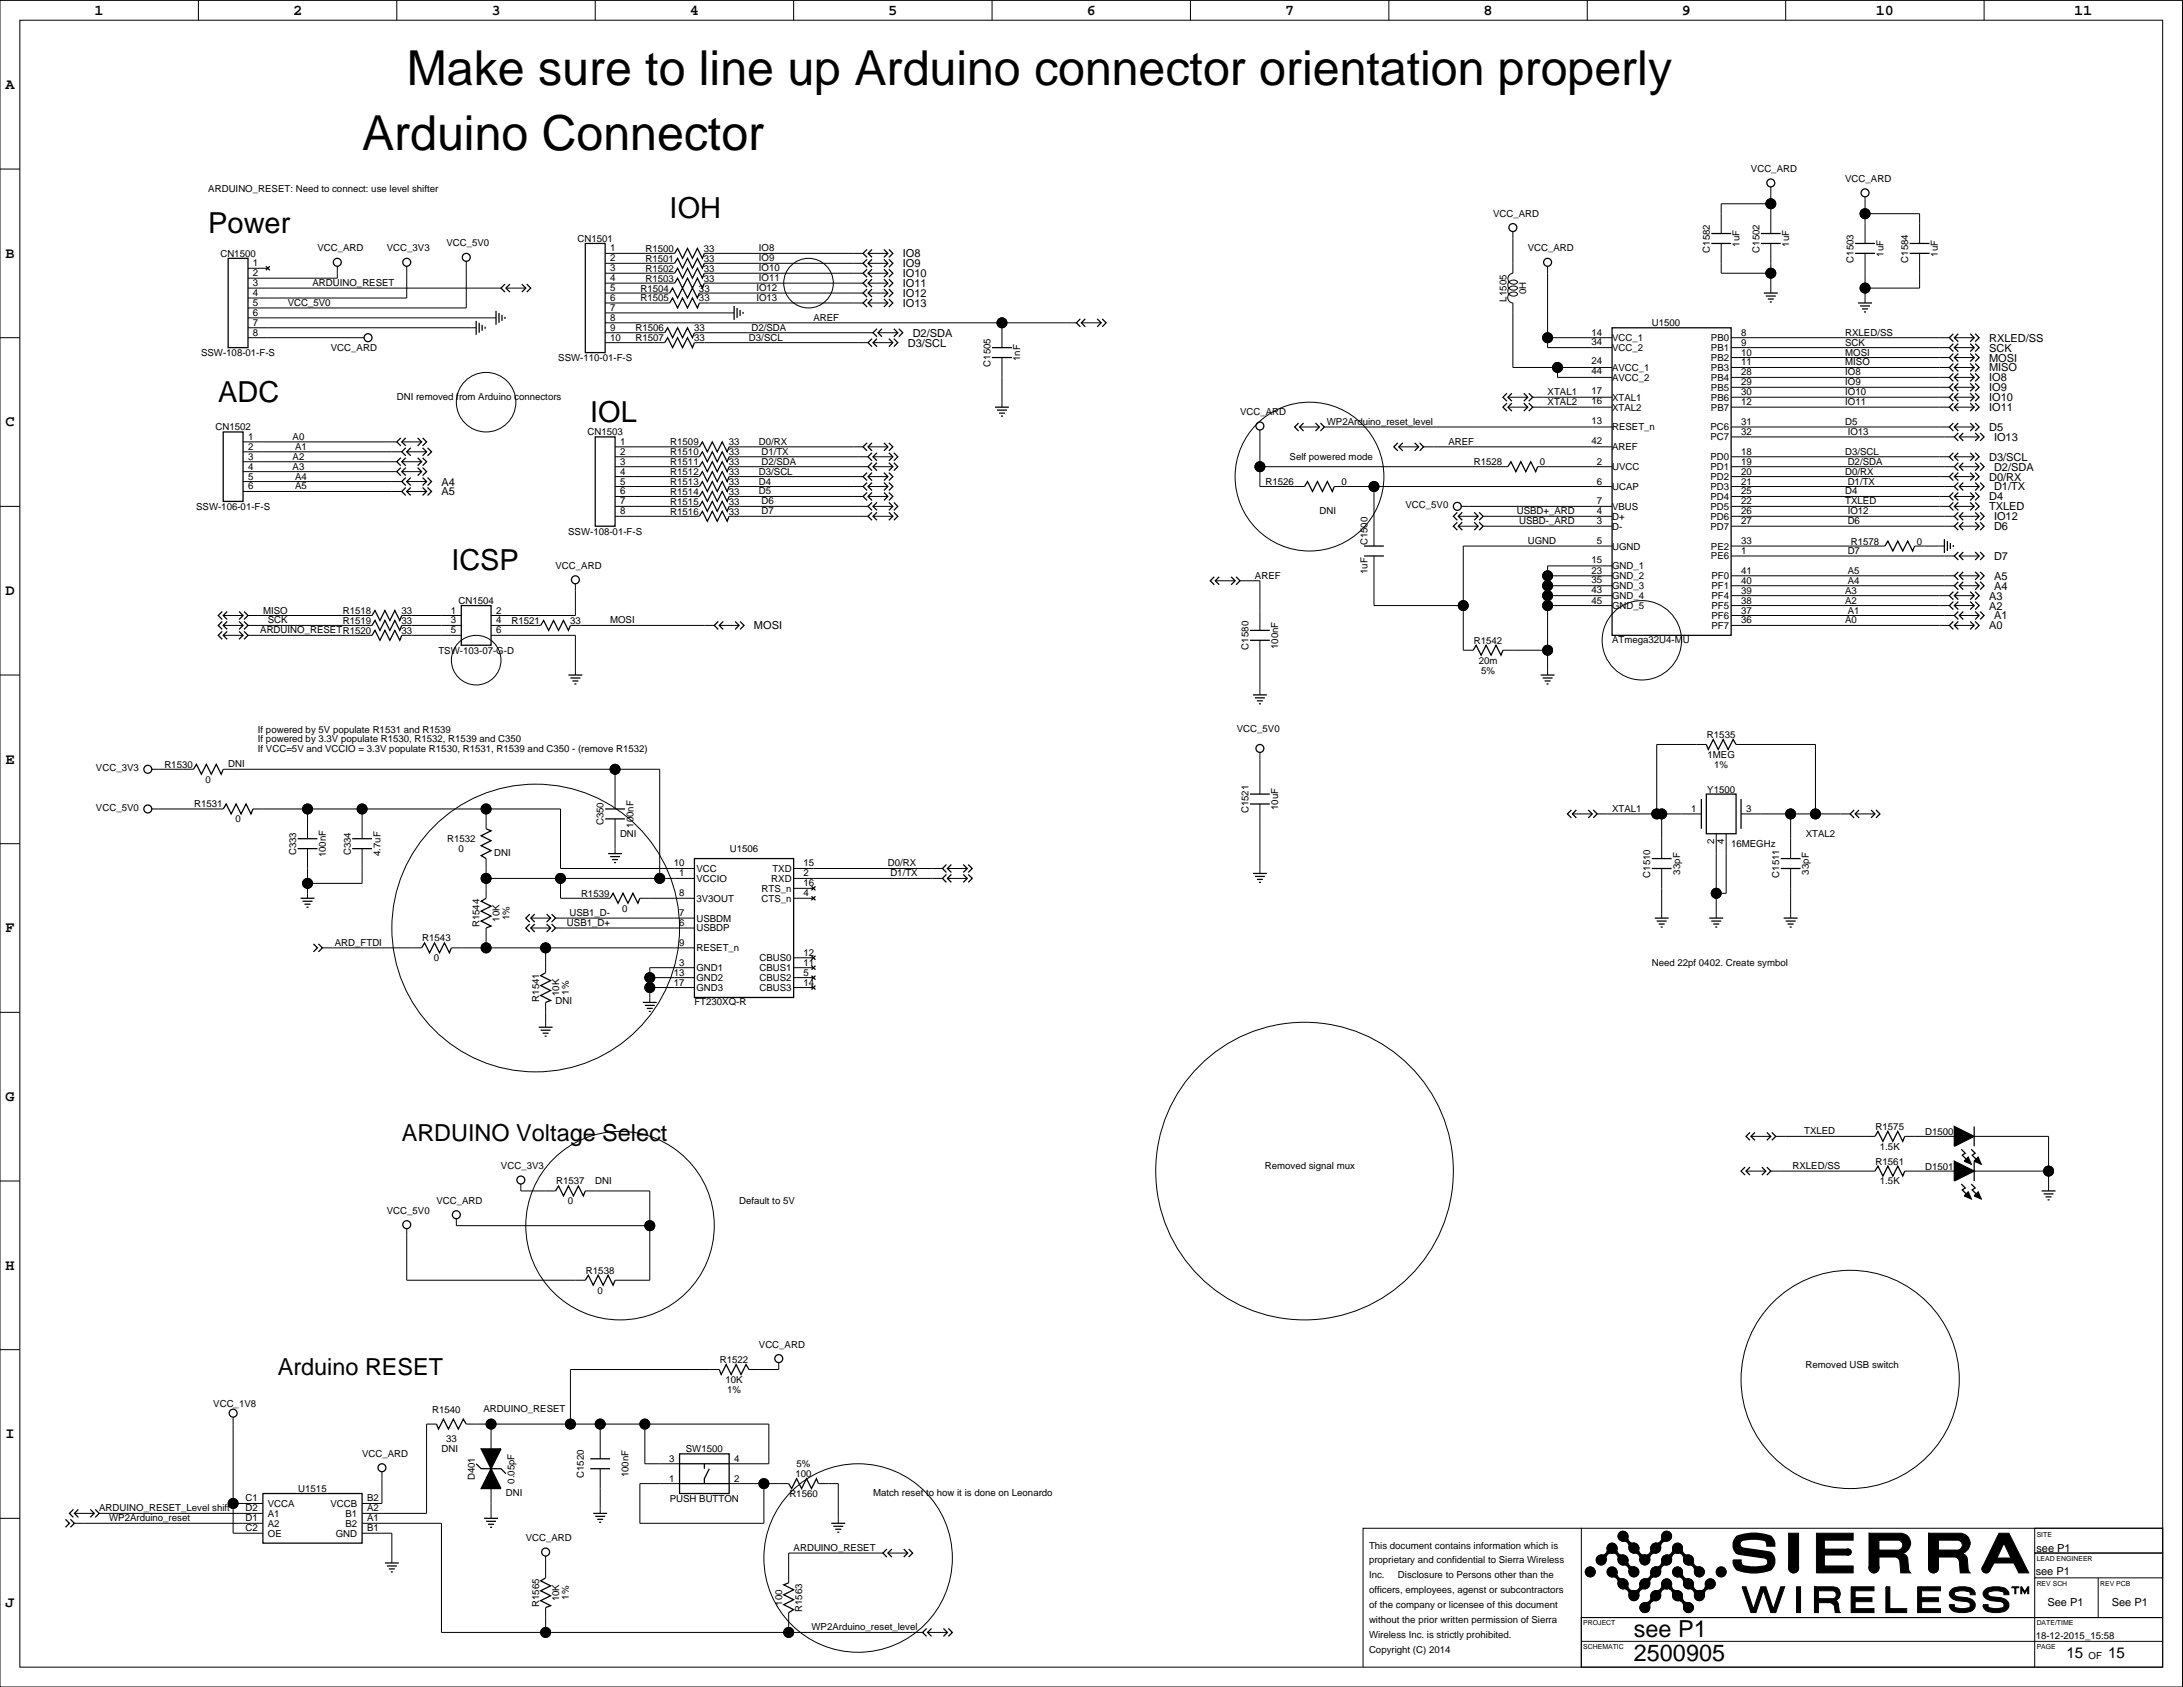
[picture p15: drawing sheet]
<svg xmlns="http://www.w3.org/2000/svg" width="559mm" height="432mm" viewBox="0 0 559 432" stroke-linecap="round" stroke-linejoin="round" font-family="sans-serif">
<defs><g id="words">
<g font-size="12.3">
<text x="104.1" y="21.7">Make sure to line up Arduino connector orientation properly</text>
<text x="92.7" y="38.3">Arduino Connector</text>
</g>
<g font-size="7.4">
<text x="53.3" y="59.6">Power</text>
<text x="171.4" y="55.8">IOH</text>
<text x="55.9" y="102.8">ADC</text>
<text x="151.1" y="107.9">IOL</text>
<text x="115.5" y="146">ICSP</text>
</g>
<g font-size="6">
<text x="102.8" y="292.2">ARDUINO Voltage Select</text>
<text x="71.1" y="351.8">Arduino RESET</text>
<text x="418.2" y="418.9">see P1</text>
<text x="418.2" y="425.2">2500905</text>
</g>
<g font-size="3.9">
<text x="24.2" y="3.7">1</text>
<text x="75" y="3.7">2</text>
<text x="125.8" y="3.7">3</text>
<text x="176.6" y="3.7">4</text>
<text x="227.4" y="3.7">5</text>
<text x="278.2" y="3.7">6</text>
<text x="329" y="3.7">7</text>
<text x="379.7" y="3.7">8</text>
<text x="430.5" y="3.7">9</text>
<text x="480.2" y="3.7">10</text>
<text x="531" y="3.7">11</text>
<text x="1.4" y="22.8">A</text>
<text x="1.4" y="65.9">B</text>
<text x="1.4" y="109.1">C</text>
<text x="1.4" y="152.3">D</text>
<text x="1.4" y="195.5">E</text>
<text x="1.4" y="238.6">F</text>
<text x="1.4" y="281.8">G</text>
<text x="1.4" y="325">H</text>
<text x="1.4" y="368.1">I</text>
<text x="1.4" y="411.3">J</text>
<text x="529" y="424.3">15</text>
<text x="539.6" y="424.3">15</text>
</g>
<g font-size="2.8">
<text x="231.1" y="65.9">IO8</text>
<text x="231.1" y="70.9">IO10</text>
<text x="231.1" y="68.4">IO9</text>
<text x="231.1" y="76">IO12</text>
<text x="231.1" y="73.5">IO11</text>
<text x="231.1" y="78.6">IO13</text>
<text x="232.4" y="88.7">D3/SCL</text>
<text x="233.6" y="86.2">D2/SDA</text>
<text x="509.2" y="90">SCK</text>
<text x="509.2" y="87.5">RXLED/SS</text>
<text x="509.2" y="95.1">MISO</text>
<text x="509.2" y="92.5">MOSI</text>
<text x="509.2" y="97.6">IO8</text>
<text x="509.2" y="100.1">IO9</text>
<text x="509.2" y="105.2">IO11</text>
<text x="509.2" y="102.7">IO10</text>
<text x="509.2" y="110.3">D5</text>
<text x="510.4" y="112.8">IO13</text>
<text x="509.2" y="117.9">D3/SCL</text>
<text x="113" y="124.3">A4</text>
<text x="509.2" y="123">D0/RX</text>
<text x="510.4" y="125.5">D1/TX</text>
<text x="510.4" y="120.5">D2/SDA</text>
<text x="113" y="126.8">A5</text>
<text x="509.2" y="128.1">D4</text>
<text x="509.2" y="130.6">TXLED</text>
<text x="510.4" y="135.7">D6</text>
<text x="510.4" y="133.2">IO12</text>
<text x="510.4" y="143.3">D7</text>
<text x="510.4" y="148.4">A5</text>
<text x="509.2" y="153.5">A3</text>
<text x="510.4" y="150.9">A4</text>
<text x="193" y="161.1">MOSI</text>
<text x="509.2" y="161.1">A0</text>
<text x="509.2" y="156">A2</text>
<text x="510.4" y="158.6">A1</text>
<text x="521.3" y="397.3">see P1</text>
<text x="521.1" y="403.1">see P1</text>
<text x="524.1" y="411">See P1</text>
<text x="540.6" y="411">See P1</text>
</g>
<g font-size="2.5">
<text x="448.2" y="44">VCC_ARD</text>
<text x="472.3" y="46.6">VCC_ARD</text>
<text x="53.3" y="49.2">ARDUINO_RESET: Need to connect: use level shifter</text>
<text x="382.2" y="55.5">VCC_ARD</text>
<text x="56.4" y="65.7">CN1500</text>
<text x="81.3" y="64.3">VCC_ARD</text>
<text x="99" y="64.3">VCC_3V3</text>
<text x="114.3" y="63.1">VCC_5V0</text>
<text x="147.8" y="61.9">CN1501</text>
<text x="156.2" y="64.3">1</text>
<text x="165.2" y="64.5">R1500</text>
<text x="180.2" y="64.5">33</text>
<text x="194.3" y="64.3">IO8</text>
<text x="391.1" y="64.3">VCC_ARD</text>
<text x="437.7" y="64.7" transform="rotate(-90 437.7 64.7)">C1582</text>
<text x="445.3" y="63.2" transform="rotate(-90 445.3 63.2)">1uF</text>
<text x="450.4" y="64.7" transform="rotate(-90 450.4 64.7)">C1502</text>
<text x="458" y="63.2" transform="rotate(-90 458 63.2)">1uF</text>
<text x="482.1" y="65.7" transform="rotate(-90 482.1 65.7)">1uF</text>
<text x="496.1" y="65.7" transform="rotate(-90 496.1 65.7)">1uF</text>
<text x="64.8" y="70.7">2</text>
<text x="64.8" y="68.2">1</text>
<text x="156.2" y="72">4</text>
<text x="156.2" y="69.4">3</text>
<text x="156.2" y="66.9">2</text>
<text x="165.2" y="67">R1501</text>
<text x="165.2" y="69.5">R1502</text>
<text x="180.2" y="67">33</text>
<text x="180.2" y="69.5">33</text>
<text x="194.3" y="66.9">IO9</text>
<text x="194.3" y="72">IO11</text>
<text x="194.3" y="69.4">IO10</text>
<text x="474.5" y="67.2" transform="rotate(-90 474.5 67.2)">C1503</text>
<text x="488.5" y="67.2" transform="rotate(-90 488.5 67.2)">C1584</text>
<text x="64.8" y="75.8">4</text>
<text x="64.8" y="73.2">3</text>
<text x="80" y="73.2">ARDUINO_RESET</text>
<text x="156.2" y="74.5">5</text>
<text x="156.2" y="77">6</text>
<text x="164" y="77.2">R1505</text>
<text x="164" y="74.6">R1504</text>
<text x="165.2" y="72.1">R1503</text>
<text x="178.9" y="77.2">33</text>
<text x="178.9" y="74.6">33</text>
<text x="180.2" y="72.1">33</text>
<text x="193.6" y="77">IO13</text>
<text x="193.6" y="74.5">IO12</text>
<text x="385.6" y="77.2" transform="rotate(-90 385.6 77.2)">L1505</text>
<text x="390.7" y="75.3" transform="rotate(-90 390.7 75.3)">0H</text>
<text x="64.8" y="78.3">5</text>
<text x="64.8" y="83.4">7</text>
<text x="64.8" y="80.8">6</text>
<text x="73.6" y="78.3">VCC_5V0</text>
<text x="156.2" y="82.1">8</text>
<text x="156.2" y="79.6">7</text>
<text x="208.2" y="82.1">AREF</text>
<text x="422.8" y="83.4">U1500</text>
<text x="64.8" y="85.9">8</text>
<text x="84.7" y="89.7">VCC_ARD</text>
<text x="156.2" y="87.2">10</text>
<text x="156.2" y="84.7">9</text>
<text x="162.7" y="84.8">R1506</text>
<text x="162.7" y="87.3">R1507</text>
<text x="177.7" y="84.8">33</text>
<text x="177.7" y="87.3">33</text>
<text x="191.7" y="87.2">D3/SCL</text>
<text x="192.4" y="84.7">D2/SDA</text>
<text x="407.4" y="88.2">34</text>
<text x="407.4" y="85.9">14</text>
<text x="412.7" y="87.3">VCC_1</text>
<text x="412.7" y="89.9">VCC_2</text>
<text x="438" y="87.3">PB0</text>
<text x="438" y="89.9">PB1</text>
<text x="445.7" y="88.5">9</text>
<text x="445.7" y="85.9">8</text>
<text x="472.3" y="85.9">RXLED/SS</text>
<text x="472.3" y="88.5">SCK</text>
<text x="51.5" y="91.1">SSW-108-01-F-S</text>
<text x="142.9" y="92.4">SSW-110-01-F-S</text>
<text x="253.6" y="93.9" transform="rotate(-90 253.6 93.9)">C1505</text>
<text x="261.2" y="92.4" transform="rotate(-90 261.2 92.4)">1nF</text>
<text x="407.4" y="95.8">44</text>
<text x="407.4" y="93.3">24</text>
<text x="412.7" y="94.9">AVCC_1</text>
<text x="438" y="92.4">PB2</text>
<text x="438" y="94.9">PB3</text>
<text x="445.7" y="93.5">11</text>
<text x="445.7" y="91">10</text>
<text x="472.3" y="93.5">MISO</text>
<text x="472.3" y="91">MOSI</text>
<text x="396.1" y="101.2">XTAL1</text>
<text x="407.4" y="100.9">17</text>
<text x="412.7" y="97.5">AVCC_2</text>
<text x="438" y="97.5">PB4</text>
<text x="438" y="100">PB5</text>
<text x="445.7" y="101.2">30</text>
<text x="445.7" y="98.6">29</text>
<text x="445.7" y="96.1">28</text>
<text x="472.3" y="98.6">IO9</text>
<text x="472.3" y="96.1">IO8</text>
<text x="472.3" y="101.2">IO10</text>
<text x="101.6" y="102.4">DNI removed from Arduino connectors</text>
<text x="317.4" y="106.2">VCC_ARD</text>
<text x="396.1" y="103.7">XTAL2</text>
<text x="407.4" y="103.4">16</text>
<text x="412.7" y="102.6">XTAL1</text>
<text x="412.7" y="105.1">XTAL2</text>
<text x="438" y="102.6">PB6</text>
<text x="438" y="105.1">PB7</text>
<text x="445.7" y="103.7">12</text>
<text x="472.3" y="103.7">IO11</text>
<text x="55.1" y="110.2">CN1502</text>
<text x="63.5" y="112.6">1</text>
<text x="74.9" y="112.6">A0</text>
<text x="150.4" y="111.4">CN1503</text>
<text x="158.7" y="113.9">1</text>
<text x="171.6" y="114">R1509</text>
<text x="186.5" y="114">33</text>
<text x="194.3" y="113.9">D0/RX</text>
<text x="339.6" y="108.8">WP2Arduino_reset_level</text>
<text x="370.8" y="113.9">AREF</text>
<text x="407.4" y="113.6">42</text>
<text x="407.4" y="108.5">13</text>
<text x="412.7" y="110.2">RESET_n</text>
<text x="437.8" y="110.2">PC6</text>
<text x="437.8" y="112.7">PC7</text>
<text x="445.7" y="111.3">32</text>
<text x="445.7" y="108.8">31</text>
<text x="472.3" y="108.8">D5</text>
<text x="473" y="111.3">IO13</text>
<text x="63.5" y="117.7">3</text>
<text x="63.5" y="115.1">2</text>
<text x="74.9" y="117.7">A2</text>
<text x="75.5" y="115.1">A1</text>
<text x="158.7" y="118.9">3</text>
<text x="158.7" y="116.4">2</text>
<text x="171.6" y="119.1">R1511</text>
<text x="171.6" y="116.5">R1510</text>
<text x="186.5" y="119.1">33</text>
<text x="186.5" y="116.5">33</text>
<text x="194.9" y="116.4">D1/TX</text>
<text x="194.9" y="118.9">D2/SDA</text>
<text x="330.1" y="117.7">Self powered mode</text>
<text x="377.3" y="119.1">R1528</text>
<text x="394.2" y="119.1">0</text>
<text x="408.7" y="118.9">2</text>
<text x="412.7" y="115.3">AREF</text>
<text x="437.8" y="117.8">PD0</text>
<text x="445.7" y="118.9">19</text>
<text x="445.7" y="116.4">18</text>
<text x="472.3" y="116.4">D3/SCL</text>
<text x="473" y="118.9">D2/SDA</text>
<text x="63.5" y="122.7">5</text>
<text x="63.5" y="120.2">4</text>
<text x="63.5" y="125.3">6</text>
<text x="74.9" y="120.2">A3</text>
<text x="75.5" y="122.7">A4</text>
<text x="75.5" y="125.3">A5</text>
<text x="158.7" y="124">5</text>
<text x="158.7" y="121.5">4</text>
<text x="171.6" y="121.6">R1512</text>
<text x="171.6" y="124.1">R1513</text>
<text x="186.5" y="121.6">33</text>
<text x="186.5" y="124.1">33</text>
<text x="194.3" y="124">D4</text>
<text x="194.3" y="121.5">D3/SCL</text>
<text x="323.9" y="124.1">R1526</text>
<text x="343.4" y="124.1">0</text>
<text x="408.7" y="124">6</text>
<text x="412.7" y="120.3">UVCC</text>
<text x="412.7" y="125.4">UCAP</text>
<text x="437.8" y="120.3">PD1</text>
<text x="437.8" y="122.9">PD2</text>
<text x="437.8" y="125.4">PD3</text>
<text x="445.7" y="124">21</text>
<text x="445.7" y="121.5">20</text>
<text x="472.3" y="121.5">D0/RX</text>
<text x="473" y="124">D1/TX</text>
<text x="50.2" y="130.5">SSW-106-01-F-S</text>
<text x="158.7" y="131.6">8</text>
<text x="158.7" y="129.1">7</text>
<text x="158.7" y="126.6">6</text>
<text x="171.6" y="129.2">R1515</text>
<text x="171.6" y="126.7">R1514</text>
<text x="171.6" y="131.8">R1516</text>
<text x="186.5" y="129.2">33</text>
<text x="186.5" y="126.7">33</text>
<text x="186.5" y="131.8">33</text>
<text x="194.3" y="126.6">D5</text>
<text x="194.9" y="131.6">D7</text>
<text x="194.9" y="129.1">D6</text>
<text x="337.7" y="131.6">DNI</text>
<text x="359.8" y="130.1">VCC_5V0</text>
<text x="388.2" y="131.6">USBD+_ARD</text>
<text x="408.7" y="131.6">4</text>
<text x="408.7" y="129.1">7</text>
<text x="412.7" y="130.5">VBUS</text>
<text x="437.8" y="128">PD4</text>
<text x="437.8" y="130.5">PD5</text>
<text x="445.7" y="131.6">26</text>
<text x="445.7" y="129.1">22</text>
<text x="445.7" y="126.6">25</text>
<text x="472.3" y="129.1">TXLED</text>
<text x="472.3" y="126.6">D4</text>
<text x="473" y="131.6">IO12</text>
<text x="145.4" y="136.8">SSW-108-01-F-S</text>
<text x="388.9" y="134.2">USBD-_ARD</text>
<text x="408.7" y="134.2">3</text>
<text x="412.7" y="133">D+</text>
<text x="412.7" y="135.6">D-</text>
<text x="437.8" y="133">PD6</text>
<text x="437.8" y="135.6">PD7</text>
<text x="445.7" y="134.2">27</text>
<text x="473" y="134.2">D6</text>
<text x="350.1" y="139.6" transform="rotate(-90 350.1 139.6)">C1500</text>
<text x="391.1" y="139.3">UGND</text>
<text x="408.7" y="139.3">5</text>
<text x="412.7" y="140.7">UGND</text>
<text x="438" y="140.7">PE2</text>
<text x="438" y="143.2">PE6</text>
<text x="445.7" y="141.8">1</text>
<text x="445.7" y="139.3">33</text>
<text x="473" y="141.8">D7</text>
<text x="473.8" y="139.4">R1578</text>
<text x="490.7" y="139.4">0</text>
<text x="142.2" y="145.6">VCC_ARD</text>
<text x="321.2" y="148.1">AREF</text>
<text x="350.1" y="147" transform="rotate(-90 350.1 147)">1uF</text>
<text x="407.4" y="149.2">35</text>
<text x="407.4" y="146.9">23</text>
<text x="407.4" y="144.1">15</text>
<text x="412.7" y="145.7">GND_1</text>
<text x="412.7" y="148.3">GND_2</text>
<text x="438.1" y="148.3">PF0</text>
<text x="445.7" y="149.4">40</text>
<text x="445.7" y="146.9">41</text>
<text x="473" y="149.4">A4</text>
<text x="473" y="146.9">A5</text>
<text x="117.4" y="154.6">CN1504</text>
<text x="407.4" y="154.5">45</text>
<text x="407.4" y="151.7">43</text>
<text x="412.7" y="150.8">GND_3</text>
<text x="412.7" y="153.4">GND_4</text>
<text x="412.7" y="155.9">GND_5</text>
<text x="438.1" y="150.8">PF1</text>
<text x="438.1" y="153.4">PF4</text>
<text x="438.1" y="155.9">PF5</text>
<text x="445.7" y="154.5">38</text>
<text x="445.7" y="152">39</text>
<text x="472.3" y="154.5">A2</text>
<text x="472.3" y="152">A3</text>
<text x="67.3" y="157">MISO</text>
<text x="68.6" y="159.6">SCK</text>
<text x="87.8" y="159.7">R1519</text>
<text x="87.8" y="157.2">R1518</text>
<text x="102.7" y="159.7">33</text>
<text x="102.7" y="157.2">33</text>
<text x="115.4" y="159.6">3</text>
<text x="115.4" y="157">1</text>
<text x="127" y="157">2</text>
<text x="127" y="159.6">4</text>
<text x="131" y="159.7">R1521</text>
<text x="145.9" y="159.7">33</text>
<text x="156.2" y="159.6">MOSI</text>
<text x="438.1" y="158.4">PF6</text>
<text x="438.1" y="161">PF7</text>
<text x="445.7" y="159.6">36</text>
<text x="445.7" y="157">37</text>
<text x="472.3" y="159.6">A0</text>
<text x="473" y="157">A1</text>
<text x="66.6" y="162.1">ARDUINO_RESETR1520</text>
<text x="102.7" y="162.2">33</text>
<text x="112.2" y="167.3">TSW-103-07-G-D</text>
<text x="115.4" y="162.1">5</text>
<text x="127" y="162.1">6</text>
<text x="319.6" y="166.3" transform="rotate(-90 319.6 166.3)">C1580</text>
<text x="327.2" y="166.1" transform="rotate(-90 327.2 166.1)">100nF</text>
<text x="377.3" y="164.8">R1542</text>
<text x="412.7" y="164.6">ATmega32U4-MU</text>
<text x="378.5" y="169.9">20m</text>
<text x="379.1" y="172.4">5%</text>
<text x="66" y="187.5">If powered by 5V populate R1531 and R1539</text>
<text x="66" y="190">If powered by 3.3V populate R1530, R1532, R1539 and C350</text>
<text x="316.6" y="187.2">VCC_5V0</text>
<text x="437" y="188.9">R1535</text>
<text x="24.6" y="197.4">VCC_3V3</text>
<text x="42.1" y="196.5">R1530</text>
<text x="58.4" y="196.4">DNI</text>
<text x="66" y="192.6">If VCC=5V and VCCIO = 3.3V populate R1530, R1531, R1539 and C350 - (remove R1532)</text>
<text x="437.1" y="194">1MEG</text>
<text x="438.8" y="196.5">1%</text>
<text x="52.6" y="200.3">0</text>
<text x="437" y="202.9">Y1500</text>
<text x="24.6" y="207.6">VCC_5V0</text>
<text x="49.7" y="206.7">R1531</text>
<text x="319.6" y="208.2" transform="rotate(-90 319.6 208.2)">C1521</text>
<text x="327.2" y="207.3" transform="rotate(-90 327.2 207.3)">10uF</text>
<text x="412.7" y="207.8">XTAL1</text>
<text x="432.9" y="207.8">1</text>
<text x="446.9" y="207.8">3</text>
<text x="60.3" y="210.5">0</text>
<text x="114.4" y="215.6">R1532</text>
<text x="154.5" y="211.3" transform="rotate(-90 154.5 211.3)">C350</text>
<text x="158.7" y="214.2">DNI</text>
<text x="162.1" y="211.8" transform="rotate(-90 162.1 211.8)">100nF</text>
<text x="462.2" y="214.2">XTAL2</text>
<text x="75.8" y="218.9" transform="rotate(-90 75.8 218.9)">C333</text>
<text x="83.4" y="219.4" transform="rotate(-90 83.4 219.4)">100nF</text>
<text x="89.8" y="218.9" transform="rotate(-90 89.8 218.9)">C334</text>
<text x="97.4" y="219.1" transform="rotate(-90 97.4 219.1)">4.7uF</text>
<text x="117.4" y="218.1">0</text>
<text x="126.5" y="219">DNI</text>
<text x="172.5" y="221.8">10</text>
<text x="186.8" y="218.1">U1506</text>
<text x="205.7" y="221.8">15</text>
<text x="227.3" y="221.8">D0/RX</text>
<text x="438.8" y="216.1" transform="rotate(-90 438.8 216.1)">2</text>
<text x="441.3" y="216.1" transform="rotate(-90 441.3 216.1)">4</text>
<text x="443.1" y="216.8">16MEGHz</text>
<text x="173.8" y="224.3">1</text>
<text x="178.3" y="223.2">VCC</text>
<text x="178.3" y="225.7">VCCIO</text>
<text x="197.4" y="225.7">RXD</text>
<text x="197.7" y="223.2">TXD</text>
<text x="205.7" y="226.9">16</text>
<text x="205.7" y="224.3">2</text>
<text x="227.9" y="224.3">D1/TX</text>
<text x="422.4" y="224.7" transform="rotate(-90 422.4 224.7)">C1510</text>
<text x="430" y="223.8" transform="rotate(-90 430 223.8)">33pF</text>
<text x="455.4" y="224.7" transform="rotate(-90 455.4 224.7)">C1511</text>
<text x="463.1" y="223.8" transform="rotate(-90 463.1 223.8)">33pF</text>
<text x="148.7" y="229.5">R1539</text>
<text x="159.3" y="233.3">0</text>
<text x="173.8" y="229.4">8</text>
<text x="178.3" y="230.8">3V3OUT</text>
<text x="195" y="228.3">RTS_n</text>
<text x="195" y="230.8">CTS_n</text>
<text x="205.7" y="229.4">4</text>
<text x="122.8" y="237.4" transform="rotate(-90 122.8 237.4)">R1544</text>
<text x="127.9" y="235.9" transform="rotate(-90 127.9 235.9)">10K</text>
<text x="130.4" y="235.5" transform="rotate(-90 130.4 235.5)">1%</text>
<text x="145.1" y="237">USB1_D+</text>
<text x="145.7" y="234.5">USB1_D-</text>
<text x="173.8" y="234.5">7</text>
<text x="173.8" y="237">6</text>
<text x="178.3" y="235.9">USBDM</text>
<text x="178.3" y="238.4">USBDP</text>
<text x="85.7" y="242.1">ARD_FTDI</text>
<text x="108.1" y="241">R1543</text>
<text x="173.8" y="242.1">9</text>
<text x="178.3" y="243.5">RESET_n</text>
<text x="205.7" y="244.6">12</text>
<text x="111" y="246">0</text>
<text x="172.5" y="249.7">13</text>
<text x="173.8" y="247.2">3</text>
<text x="178.3" y="248.6">GND1</text>
<text x="178.3" y="251.1">GND2</text>
<text x="194.4" y="246">CBUS0</text>
<text x="194.4" y="248.6">CBUS1</text>
<text x="194.4" y="251.1">CBUS2</text>
<text x="205.7" y="249.7">5</text>
<text x="205.7" y="247.2">11</text>
<text x="422.8" y="247.2">Need 22pf 0402. Create symbol</text>
<text x="138" y="256.4" transform="rotate(-90 138 256.4)">R1541</text>
<text x="142.2" y="257.1">DNI</text>
<text x="143.1" y="255" transform="rotate(-90 143.1 255)">10K</text>
<text x="145.6" y="254.6" transform="rotate(-90 145.6 254.6)">1%</text>
<text x="172.5" y="252.3">17</text>
<text x="177.8" y="257.3">FT230XQ-R</text>
<text x="178.3" y="253.7">GND3</text>
<text x="194.4" y="253.7">CBUS3</text>
<text x="205.7" y="252.3">14</text>
<text x="461.8" y="290.4">TXLED</text>
<text x="480.1" y="289.2">R1575</text>
<text x="492.8" y="290.5">D1500</text>
<text x="128.2" y="299.2">VCC_3V3</text>
<text x="323.8" y="299.2">Removed signal mux</text>
<text x="458.8" y="299.2">RXLED/SS</text>
<text x="480.1" y="298.1">R1561</text>
<text x="481.2" y="294.3">1.5K</text>
<text x="492.8" y="299.4">D1501</text>
<text x="142.4" y="303.2">R1537</text>
<text x="152.4" y="303">DNI</text>
<text x="481.2" y="303.2">1.5K</text>
<text x="99" y="310.7">VCC_5V0</text>
<text x="111.7" y="308.1">VCC_ARD</text>
<text x="145.3" y="308.3">0</text>
<text x="189.2" y="308.1">Default to 5V</text>
<text x="150" y="326">R1538</text>
<text x="152.9" y="331.1">0</text>
<text x="194.3" y="344.9">VCC_ARD</text>
<text x="184.3" y="348.9">R1522</text>
<text x="185.7" y="354">10K</text>
<text x="462.2" y="350">Removed USB switch</text>
<text x="186.1" y="356.5">1%</text>
<text x="54.6" y="360.2">VCC_1V8</text>
<text x="110.6" y="361.6">R1540</text>
<text x="123.8" y="361.5">ARDUINO_RESET</text>
<text x="113" y="371.6">DNI</text>
<text x="114.2" y="369.2">33</text>
<text x="175.6" y="371.7">SW1500</text>
<text x="92.7" y="372.9">VCC_ARD</text>
<text x="171.3" y="374.2">3</text>
<text x="187.9" y="374.2">4</text>
<text x="203.9" y="375.5">5%</text>
<text x="76.4" y="381.9">U1515</text>
<text x="121.5" y="378.9" transform="rotate(-90 121.5 378.9)">D401</text>
<text x="129.5" y="383">DNI</text>
<text x="131.7" y="379.8" transform="rotate(-90 131.7 379.8)">0.05pF</text>
<text x="149.4" y="378.3" transform="rotate(-90 149.4 378.3)">C1520</text>
<text x="160.9" y="378.2" transform="rotate(-90 160.9 378.2)">100nF</text>
<text x="171.3" y="379.2">1</text>
<text x="187.9" y="379.2">2</text>
<text x="202.1" y="383.2">R1560</text>
<text x="203.6" y="378.1">100</text>
<text x="223.5" y="383">Match reset to how it is done on Leonardo</text>
<text x="25.4" y="386.8">ARDUINO_RESET_Level shift</text>
<text x="27.9" y="389.4">WP2Arduino_reset</text>
<text x="62.9" y="389.4">D1</text>
<text x="62.9" y="386.8">D2</text>
<text x="62.9" y="384.3">C1</text>
<text x="68.6" y="385.7">VCCA</text>
<text x="68.6" y="388.2">A1</text>
<text x="84.6" y="385.7">VCCB</text>
<text x="88.4" y="388.2">B1</text>
<text x="94" y="389.4">A1</text>
<text x="94" y="386.8">A2</text>
<text x="94" y="384.3">B2</text>
<text x="171.4" y="384.4">PUSH BUTTON</text>
<text x="62.9" y="391.9">C2</text>
<text x="68.6" y="390.8">A2</text>
<text x="68.6" y="393.3">OE</text>
<text x="85.9" y="393.3">GND</text>
<text x="88.4" y="390.8">B2</text>
<text x="94" y="391.9">B1</text>
<text x="134.6" y="394.5">VCC_ARD</text>
<text x="203.2" y="397">ARDUINO_RESET</text>
<text x="350.4" y="396.4">This document contains information which is</text>
<text x="350.4" y="400.2">proprietary and confidential to Sierra Wireless</text>
<text x="350.4" y="404">Inc.</text>
<text x="350.4" y="407.8">officers, employees, agenst or subcontractors</text>
<text x="357.9" y="404">Disclosure to Persons other than the</text>
<text x="138" y="411.3" transform="rotate(-90 138 411.3)">R1565</text>
<text x="143.1" y="409.9" transform="rotate(-90 143.1 409.9)">10K</text>
<text x="145.6" y="409.5" transform="rotate(-90 145.6 409.5)">1%</text>
<text x="200.2" y="411" transform="rotate(-90 200.2 411)">100</text>
<text x="205.3" y="412.6" transform="rotate(-90 205.3 412.6)">R1563</text>
<text x="350.4" y="411.6">of the company or licensee of this document</text>
<text x="207.7" y="417.3">WP2Arduino_reset_level</text>
<text x="350.4" y="415.4">without the prior written permission of Sierra</text>
<text x="350.4" y="419.2">Wireless Inc. is strictly prohibited.</text>
<text x="521.1" y="419.5">18-12-2015_15:58</text>
<text x="350.4" y="423">Copyright (C) 2014</text>
<text x="534.6" y="424.6">OF</text>
</g>
<g font-size="1.8">
<text x="521.3" y="393.3">SITE</text>
<text x="521.3" y="399.4">LEAD ENGINEER</text>
<text x="521.3" y="406">REV SCH</text>
<text x="537.6" y="406">REV PCB</text>
<text x="405.3" y="415.9">PROJECT</text>
<text x="521.3" y="415.9">DATE/TIME</text>
<text x="405.3" y="422">SCHEMATIC</text>
<text x="521.3" y="422">PAGE</text>
</g>
</g></defs>
<g fill="none" stroke="#000" stroke-width=".26">
<path d="M0 .1h558.7v431.7h-558.7zM5.1 5.2h548.5v421.5h-548.5zM50.8 .1v5.1M101.6 .1v5.1M152.4 .1v5.1M203.2 .1v5.1M253.9 .1v5.1M304.7 .1v5.1M355.5 .1v5.1M406.3 .1v5.1M457.1 .1v5.1M507.9 .1v5.1"/>
<path d="M0 43.3h5.1M387.3 59.3v10.6M453.3 49.6h.1M453.3 47.8v12M453.3 52.2h-12.7v7.6M477.4 52.2h.1M477.4 50.4v11.9M477.4 54.7h14v7.6M63.5 73.7h64.7M63.5 68.7h5.1M68.6 68.7h.1M86.3 69.9h.1"/>
<path d="M86.3 68.2v3h-22.8M104.1 69.9h.1M104.1 68.2v8.1h-40.6M119.4 68.7h.1M119.4 66.9v11.9h-55.9M129.5 73.7h5.1M154.9 64.9h17.8M154.9 67.4h17.8M154.9 77.6h16.5M154.9 75h16.5M154.9 72.5h17.8M154.9 69.9h17.8"/>
<path d="M179 77.6h41.9M179 75h41.9M180.3 64.9h40.6M180.3 67.4h40.6M180.3 72.5h40.6M180.3 69.9h40.6M222.2 64.9h5.1M222.2 67.4h5.1M222.2 77.6h5.1M222.2 75h5.1M222.2 72.5h5.1M222.2 69.9h5.1"/>
<path d="M387.3 61h.1M387.3 77.6v16.5h25.4M387.3 74.8a1.4 1.4 0 0 0-1.4 1.4 1.4 1.4 0 0 0 1.4 1.4M387.3 69.9a1.4 1.4 0 0 0-1.3 1.4 1.4 1.4 0 0 0 1.3 1.4M388.5 72.2a1.39 1.39 0 0 0-2.1-.3 1.39 1.39 0 0 0 0 2.1 1.39 1.39 0 0 0 2.1-.3 1.4 1.4 0 0 0-2.1-.2 1.4 1.4 0 0 0 0 2.1 1.4 1.4 0 0 0 2.1-.3 1.2 1.2 0 0 0-1.2-.5M388.5 72.2a1.23 1.23 0 0 1-1.2 .5M396.1 69.9h.1M396.1 68.2v20.8h16.6M440.6 62.3v7.6h12.7M453.3 73.7h.1M453.3 62.3v12.7M477.4 76.3h.1"/>
<path d="M477.4 64.9v12.7M491.4 64.9v8.8h-14M0 86.4h5.1M63.5 86.4h29.7M63.5 83.9h58.4M63.5 81.4h63.5M91.4 86.4h.1M120.6 83.9h.1M125.7 81.4h.1M154.9 80.1h33M154.9 82.6h120.6M154.9 85.2h15.2"/>
<path d="M154.9 87.7h15.2M177.8 85.2h45.7M177.8 87.7h44.4M186.6 80.1h.1M223.5 87.7h5M224.7 85.2h5.1M256.5 82.6v6.4M256.5 91.5v12.7M276.8 82.6h5.1M396.1 86.4h16.6M398.7 94.1v2.5h14M443.1 86.4h55.9"/>
<path d="M443.1 89h55.9M443.1 94.1h55.9M443.1 96.6h55.9M443.1 91.5h55.9M443.1 99.1h55.9M500.3 86.4h5M500.3 89h5M500.3 94.1h5M500.3 96.6h5M500.3 91.5h5M500.3 99.1h5M62.2 113.1h39.4"/>
<path d="M62.2 115.6h40.6M62.2 118.2h39.4M102.8 113.1h5.1M102.8 118.2h5.1M104.1 115.6h5.1M157.4 119.5h21.6M157.4 114.4h21.6M157.4 116.9h21.6M186.6 119.5h35.6M186.6 114.4h34.3M186.6 116.9h35.6M222.2 114.4h5.1"/>
<path d="M223.5 119.5h5M223.5 116.9h5M256.5 102.9h.1M322.5 111.8h.1M322.5 119.5h.1M322.5 119.5h63.5M322.5 110.1v14.4h11.4M332.7 109.3h5M339 109.3h73.7M358.1 114.4h5M364.4 114.4h48.3M386 101.7h5.1"/>
<path d="M386 104.2h5.1M392.3 101.7h20.4M392.3 104.2h20.4M393.6 119.5h19.1M443.1 101.7h55.9M443.1 104.2h55.9M443.1 109.3h55.9M443.1 111.8h57.2M443.1 119.5h57.2M443.1 116.9h55.9M500.3 101.7h5M500.3 104.2h5"/>
<path d="M500.3 109.3h5M500.3 116.9h5M501.5 111.8h5.1M501.5 119.5h5.1M0 129.6h5.1M62.2 125.8h40.6M62.2 120.7h39.4M62.2 123.3h40.6M102.8 120.7h5.1M104.1 125.8h5.1M104.1 123.3h5.1M157.4 124.5h21.6"/>
<path d="M157.4 129.6h21.6M157.4 132.1h21.6M157.4 127.1h21.6M157.4 122h21.6M186.6 124.5h34.3M186.6 129.6h35.6M186.6 132.1h35.6M186.6 127.1h34.3M186.6 122h34.3M222.2 124.5h5.1M222.2 127.1h5.1M222.2 122h5.1"/>
<path d="M223.5 129.6h5M223.5 132.1h5M341.6 124.5h71.1M351.7 124.5v15.3M373.3 132.1h5.1M373.3 134.7h5.1M374.1 129.6h38.6M375.8 129.6h.1M379.6 132.1h33.1M379.6 134.7h33.1M412.7 139.8h-38.1v26.6h2.5M443.1 139.8h39.4"/>
<path d="M443.1 124.5h57.2M443.1 129.6h55.9M443.1 132.1h57.2M443.1 127.1h55.9M443.1 122h55.9M443.1 134.7h57.2M490.1 139.8h7.6M496.5 139.8h.1M500.3 129.6h5M500.3 127.1h5M500.3 122h5M501.5 124.5h5.1"/>
<path d="M501.5 132.1h5.1M501.5 134.7h5.1M57.1 157.5h5.1M63.5 157.5h31.7M102.8 157.5h15.3M147.3 151.2h.1M147.3 149.4v8.1h-21.6M311.1 148.7h5.1M317.4 148.7h5.1v12.7M351.7 142.3v12.7h22.9M396.1 149.9h16.6M396.1 147.4h16.6"/>
<path d="M396.1 155h16.6M396.1 152.5h16.6M412.7 144.8h-16.6v28M443.1 157.5h57.2M443.1 149.9h57.2M443.1 147.4h57.2M443.1 155h55.9M443.1 152.5h55.9M443.1 142.3h57.2M500.3 155h5M500.3 152.5h5M501.5 157.5h5.1"/>
<path d="M501.5 149.9h5.1M501.5 147.4h5.1M501.5 142.3h5.1M0 172.8h5.1M57.1 162.6h5.1M57.1 160.1h5.1M63.5 162.6h31.7M63.5 160.1h31.7M102.8 162.6h15.3M102.8 160.1h15.3M125.7 162.6h21.6v10.2M125.7 160.1h12.7"/>
<path d="M146 160.1h36.8M147.3 171.5h.1M184.1 160.1h5.1M322.5 176.6h.1M322.5 163.9v14M384.7 166.4h11.4M396.1 171.5h.1M443.1 160.1h55.9M500.3 160.1h5M38.9 196.9h10.6M40.6 196.9h.1M57.1 196.9h111.8v27.9"/>
<path d="M157.4 196.9v10.2M322.5 194.4h.1M322.5 192.6v10.7M436.8 190.6h-12.7v17.7M444.4 190.6h20.3v17.7M0 215.9h5.1M38.9 207.1h18.2M40.6 207.1h.1M64.8 207.1h78.7v15.2h34.3M78.7 207.1v7.6M78.7 217.2v12.7M92.7 207.1v7.6"/>
<path d="M92.7 217.2v8.9h-14M124.4 207.1v5M124.4 219.8v10.1M157.4 217.2h.1M157.4 209.6v8.9M322.5 205.8v17.8M402.5 208.3h5.1M408.8 208.3h26.7M425.4 208.3v11.5M439.3 213.4v21.6M441.9 213.4v15.2h-2.6M445.7 208.3h27.9"/>
<path d="M458.4 208.3v11.5M474.9 208.3h5.1M78.7 228.6h.1M124.4 237.5v5.1M124.4 224.8h53.4M135.9 237.5h5M135.9 235h5M142.2 237.5h35.6M142.2 235h35.6M143.5 224.8v5.1h12.7M163.8 229.9h14M203.2 229.9h5"/>
<path d="M203.2 222.3h38M203.2 224.8h38M203.2 227.4h5M208.2 229.9h.1M208.2 227.4h.1M242.5 222.3h5.1M242.5 224.8h5.1M322.5 222.3h.1M425.4 233.7h.1M425.4 222.3v12.7M439.3 233.7h.1M458.4 233.7h.1"/>
<path d="M458.4 222.3v12.7M0 259.1h5.1M82.5 242.6h25.4M115.5 242.6h62.3M139.7 242.6v6.4M139.7 256.6v6.3M166.3 255.3h.1M166.3 250.2h11.5M166.3 252.8h11.5M177.8 247.7h-11.5v8.9M203.2 247.7h5M203.2 250.2h5"/>
<path d="M203.2 252.8h5M203.2 245.2h5M208.2 250.2h.1M208.2 247.7h.1M208.2 245.2h.1M208.2 252.8h.1M139.7 261.7h.1M446.9 299.7h5.1M448.2 290.9h5.1M453.3 299.7h26.7M454.6 290.9h25.4M487.6 290.9h12.7"/>
<path d="M487.6 299.7h12.7M505.3 290.9h19.1v13.9M505.3 299.7h19.1M524.4 299.7h.1M0 302.3h5.1M104.1 316.3h.1M104.1 314.5v13.2h45.7M116.8 313.7h.1M116.8 311.9v1.8h49.5M133.3 304.8h.1M133.3 303.1v1.7h8.9M149.8 304.8h16.5v22.9h-8.9"/>
<path d="M524.4 303.6h.1M0 345.5h5.1M184.1 350.5h-38.1v14M199.3 350.5h.1M199.3 348.8v1.7h-7.6M59.7 364.5h.1M59.7 362.7v29.7h7.6M97.8 378.5h.1M97.8 376.7v8.1h-5.1M111.7 364.5h-2.5v22.9h-16.5M119.4 364.5h77.4v10.2h-10.2M125.7 364.5v6.4"/>
<path d="M153.6 364.5v8.9M153.6 375.9v11.5M165.1 364.5v10.2h8.9M174 379.7h-10.2v10.2h31.7v-10.2M186.6 379.7h15.3M209.5 379.7h5.1v10.2M0 388.6h5.1M19 387.4h5.1M19 389.9h48.3M25.4 387.4h41.9M59.7 384.8h7.6M92.7 392.4h7.6v7.7"/>
<path d="M92.7 389.9h20.3v27.9h123.2M100.3 398.8h.1M125.7 387.4h.1M125.7 381v7.6M139.7 398.3v5.6M153.6 386.1h.1M214.6 388.6h.1M226 397.5h-24.1v7.6M227.3 397.5h5.1M404.8 391.2h148.8v22.8h-148.8zM404.8 391.2h-55.9v35.5M520.8 391.2h32.8v6.3h-32.8z"/>
<path d="M520.8 397.5h32.8v6.4h-32.8zM139.7 400.1h.1M139.7 411.5v6.3M201.9 412.8v5M237.4 417.8h5.1M404.8 414h148.8v12.7h-148.8zM520.8 403.9v22.8M537.1 403.9v10.1M553.6 414h-148.8v12.7M404.8 420.1h148.8"/>
<circle cx="453.3" cy="52.2" r="1.27"/>
<circle cx="477.4" cy="54.7" r="1.27"/>
<circle cx="207" cy="72.5" r="6.3"/>
<circle cx="453.3" cy="69.9" r="1.27"/>
<circle cx="477.4" cy="73.7" r="1.27"/>
<circle cx="256.5" cy="82.6" r="1.27"/>
<circle cx="396.1" cy="86.4" r="1.27"/>
<circle cx="398.7" cy="94.1" r="1.27"/>
<circle cx="124.4" cy="102.9" r="7.6"/>
<circle cx="322.5" cy="119.5" r="1.27"/>
<circle cx="335.2" cy="122" r="19"/>
<circle cx="351.7" cy="124.5" r="1.27"/>
<circle cx="374.6" cy="155" r="1.27"/>
<circle cx="396.1" cy="149.9" r="1.27"/>
<circle cx="396.1" cy="152.5" r="1.27"/>
<circle cx="396.1" cy="147.4" r="1.27"/>
<circle cx="396.1" cy="155" r="1.27"/>
<circle cx="121.9" cy="169" r="6.3"/>
<circle cx="396.1" cy="166.4" r="1.27"/>
<circle cx="420.3" cy="163.9" r="10.2"/>
<circle cx="157.4" cy="196.9" r="1.27"/>
<circle cx="78.7" cy="207.1" r="1.27"/>
<circle cx="92.7" cy="207.1" r="1.27"/>
<circle cx="124.4" cy="207.1" r="1.27"/>
<circle cx="424.1" cy="208.3" r="1.27"/>
<circle cx="425.4" cy="208.3" r="1.27"/>
<circle cx="458.4" cy="208.3" r="1.27"/>
<circle cx="464.7" cy="208.3" r="1.27"/>
<circle cx="78.7" cy="226.1" r="1.27"/>
<circle cx="124.4" cy="224.8" r="1.27"/>
<circle cx="137.1" cy="237.5" r="36.8"/>
<circle cx="143.5" cy="224.8" r="1.27"/>
<circle cx="168.9" cy="224.8" r="1.27"/>
<circle cx="439.3" cy="228.6" r="1.27"/>
<circle cx="124.4" cy="242.6" r="1.27"/>
<circle cx="139.7" cy="242.6" r="1.27"/>
<circle cx="166.3" cy="252.8" r="1.27"/>
<circle cx="166.3" cy="250.2" r="1.27"/>
<circle cx="333.9" cy="299.8" r="38.1"/>
<circle cx="524.4" cy="299.7" r="1.27"/>
<circle cx="158.7" cy="313.7" r="24.1"/>
<circle cx="166.3" cy="313.7" r="1.27"/>
<circle cx="473.6" cy="353.1" r="27.9"/>
<circle cx="125.7" cy="364.5" r="1.27"/>
<circle cx="146" cy="364.5" r="1.27"/>
<circle cx="153.6" cy="364.5" r="1.27"/>
<circle cx="165.1" cy="364.5" r="1.27"/>
<circle cx="195.5" cy="379.7" r="1.27"/>
<circle cx="59.7" cy="384.8" r="1.27"/>
<circle cx="219.7" cy="398.8" r="24.1"/>
<circle cx="409.9" cy="399.3" r="1.27"/>
<circle cx="412.7" cy="396.2" r="1.27"/>
<circle cx="415.4" cy="393.2" r="1.27"/>
<circle cx="415.4" cy="399.3" r="1.27"/>
<circle cx="418.2" cy="396.2" r="1.27"/>
<circle cx="421" cy="399.3" r="1.27"/>
<circle cx="423.8" cy="396.2" r="1.27"/>
<circle cx="426.6" cy="393.2" r="1.27"/>
<circle cx="426.6" cy="399.3" r="1.27"/>
<circle cx="429.4" cy="396.2" r="1.27"/>
<circle cx="432.2" cy="399.3" r="1.27"/>
<circle cx="473.1" cy="397.3" r=".76"/>
<circle cx="139.7" cy="417.8" r="1.27"/>
<circle cx="201.9" cy="417.8" r="1.27"/>
<circle cx="407.1" cy="402.3" r="1.27"/>
<circle cx="412.7" cy="402.3" r="1.27"/>
<circle cx="415.4" cy="405.4" r="1.27"/>
<circle cx="418.2" cy="402.3" r="1.27"/>
<circle cx="418.2" cy="408.4" r="1.27"/>
<circle cx="421" cy="411.5" r="1.27"/>
<circle cx="421" cy="405.4" r="1.27"/>
<circle cx="423.8" cy="408.4" r="1.27"/>
<circle cx="423.8" cy="402.3" r="1.27"/>
<circle cx="426.6" cy="405.4" r="1.27"/>
<circle cx="429.4" cy="408.4" r="1.27"/>
<circle cx="429.4" cy="402.3" r="1.27"/>
<circle cx="432.2" cy="411.5" r="1.27"/>
<circle cx="432.2" cy="405.4" r="1.27"/>
<circle cx="435" cy="408.4" r="1.27"/>
<circle cx="435" cy="402.3" r="1.27"/>
<circle cx="437.8" cy="405.4" r="1.27"/>
<circle cx="440.6" cy="402.3" r="1.27"/>
<circle cx="459.1" cy="401.3" r="1.27"/>
<circle cx="479.7" cy="401.3" r="1.27"/>
<circle cx="494.9" cy="401.3" r="1.27"/>
<circle cx="508.4" cy="401.6" r="1.02"/>
</g>
<g fill="none" stroke="#000" stroke-width=".32">
<path d="M438.1 59.8h5M450.7 59.8h5.1M58.4 66.1h5.1v22.9h-5.1zM68.1 68.2l1 1M69.1 68.2l-1 1M127 79.6v3.5M129.3 72.7l-1.1 1 1.1 1.1M130.5 72.7l-1 1 1 1.1M133.6 72.7l1 1-1 1.1M134.8 72.7l1.1 1-1.1 1.1M149.8 62.3h5.1v27.9h-5.1zM171.4 77.6l.8-1.3 1.2 2.5 1.3-2.5 1.3 2.5 1.3-2.5 1.2 2.5 .5-1.2"/>
<path d="M171.4 75l.8-1.3 1.2 2.6 1.3-2.6 1.3 2.6 1.3-2.6 1.2 2.6 .5-1.3M172.7 64.9l.7-1.3 1.3 2.5 1.3-2.5 1.3 2.5 1.2-2.5 1.3 2.5 .5-1.2M172.7 67.4l.7-1.3 1.3 2.6 1.3-2.6 1.3 2.6 1.2-2.6 1.3 2.6 .5-1.3M172.7 72.5l.7-1.3 1.3 2.5 1.3-2.5 1.3 2.5 1.2-2.5 1.3 2.5 .5-1.2M172.7 69.9l.7-1.2 1.3 2.5 1.3-2.5 1.3 2.5 1.2-2.5 1.3 2.5 .5-1.3M187.9 78.3v3.6M188.7 78.8v2.6M189.4 79.3v1.6M190.2 79.8v.5M221.9 76.5l-1 1.1 1 1M221.9 74l-1 1 1 1M221.9 71.5l-1 1 1 1"/>
<path d="M221.9 68.9l-1 1 1 1M221.9 66.4l-1 1 1 1M221.9 63.8l-1 1.1 1 1M223.2 76.5l-1 1.1 1 1M223.2 74l-1 1 1 1M223.2 71.5l-1 1 1 1M223.2 68.9l-1 1 1 1M223.2 66.4l-1 1 1 1M223.2 63.8l-1 1.1 1 1M226.3 76.5l1 1.1-1 1M226.3 74l1 1-1 1M226.3 71.5l1 1-1 1"/>
<path d="M226.3 68.9l1 1-1 1M226.3 66.4l1 1-1 1M226.3 63.8l1 1.1-1 1M227.5 76.5l1 1.1-1 1M227.5 74l1 1-1 1M227.5 71.5l1 1-1 1M227.5 68.9l1 1-1 1M227.5 66.4l1 1-1 1M227.5 63.8l1 1.1-1 1M438.1 62.3h5M450.7 62.3h5.1M451.5 75h3.6"/>
<path d="M452 75.8h2.6M452.5 76.5h1.5M453 77.3h.5M474.9 64.9h5.1M474.9 62.3h5.1M475.6 77.6h3.6M476.1 78.3h2.6M476.6 79.1h1.6M477.2 79.8h.5M488.8 64.9h5.1M488.8 62.3h5.1M121.9 82.1v3.6"/>
<path d="M122.7 82.6v2.6M123.4 83.1v1.6M124.2 83.6v.6M127.7 80.1v2.5M128.5 80.6v1.5M129.3 81.1v.5M170.1 85.2l.8-1.3 1.3 2.5 1.2-2.5 1.3 2.5 1.3-2.5 1.3 2.5 .5-1.2M170.1 87.7l.8-1.3 1.3 2.6 1.2-2.6 1.3 2.6 1.3-2.6 1.3 2.6 .5-1.3M223.2 86.7l-1 1 1 1M224.5 86.7l-1 1 1 1M224.5 84.2l-1 1 1 1M225.8 84.2l-1.1 1 1.1 1"/>
<path d="M227.5 86.7l1 1-1 1M228.8 86.7l1 1-1 1M228.8 84.2l1 1-1 1M230.1 84.2l1 1-1 1M253.9 91.5h5.1M253.9 89h5.1M276.5 81.6l-1 1 1 1M277.8 81.6l-1 1 1 1M280.9 81.6l1 1-1 1M282.1 81.6l1 1-1 1M412.7 83.9h30.4v78.7h-30.4zM500 95.6l-1 1 1 1"/>
<path d="M500 98.1l-1 1 1 1.1M500 93l-1 1.1 1 1M500 90.5l-1 1 1 1M500 88l-1 1 1 1M500 85.4l-1 1 1 1.1M501.3 95.6l-1 1 1 1M501.3 98.1l-1 1 1 1.1M501.3 93l-1 1.1 1 1M501.3 90.5l-1 1 1 1M501.3 88l-1 1 1 1M501.3 85.4l-1 1 1 1.1M504.3 95.6l1 1-1 1"/>
<path d="M504.3 98.1l1 1-1 1.1M504.3 93l1 1.1-1 1M504.3 90.5l1 1-1 1M504.3 88l1 1-1 1M504.3 85.4l1 1-1 1.1M505.6 95.6l1 1-1 1M505.6 98.1l1 1-1 1.1M505.6 93l1 1.1-1 1M505.6 90.5l1 1-1 1M505.6 88l1 1-1 1M505.6 85.4l1 1-1 1.1M57.1 110.6h5.1v17.7h-5.1z"/>
<path d="M102.6 112.1l-1 1 1 1M102.6 117.2l-1 1 1 1M102.6 119.7l-1 1 1 1M103.9 112.1l-1.1 1 1.1 1M103.9 114.6l-1.1 1 1.1 1.1M103.9 117.2l-1.1 1 1.1 1M103.9 119.7l-1.1 1 1.1 1M105.1 114.6l-1 1 1 1.1M106.9 112.1l1 1-1 1M106.9 117.2l1 1-1 1M106.9 119.7l1 1-1 1M108.2 112.1l1 1-1 1"/>
<path d="M108.2 114.6l1 1-1 1.1M108.2 117.2l1 1-1 1M108.2 119.7l1 1-1 1M109.4 114.6l1.1 1-1.1 1.1M152.4 111.8h5v22.9h-5zM179 114.4l.8-1.3 1.3 2.5 1.2-2.5 1.3 2.5 1.3-2.5 1.2 2.5 .5-1.2M179 119.5l.8-1.3 1.3 2.5 1.2-2.5 1.3 2.5 1.3-2.5 1.2 2.5 .5-1.2M179 116.9l.8-1.3 1.3 2.6 1.2-2.6 1.3 2.6 1.3-2.6 1.2 2.6 .5-1.3M221.9 113.4l-1 1 1 1M223.2 113.4l-1 1 1 1M223.2 115.9l-1 1 1 1M223.2 118.4l-1 1.1 1 1"/>
<path d="M224.5 115.9l-1 1 1 1M224.5 118.4l-1 1.1 1 1M226.3 113.4l1 1-1 1M227.5 113.4l1 1-1 1M227.5 115.9l1 1-1 1M227.5 118.4l1 1.1-1 1M228.8 115.9l1 1-1 1M228.8 118.4l1 1.1-1 1M254.7 104.2h3.6M255.2 105h2.6M255.7 105.7h1.5M256.2 106.5h.5"/>
<path d="M332.4 108.3l-1 1 1 1M333.7 108.3l-1 1 1 1M336.7 108.3l1 1-1 1M338 108.3l1 1-1 1M357.8 113.4l-1 1 1 1M359.1 113.4l-1 1 1 1M362.1 113.4l1 1-1 1M363.4 113.4l1 1-1 1M385.7 100.7l-1 1 1 1M385.7 103.2l-1 1 1 1M386 119.5l.8-1.3 1.2 2.5 1.3-2.5 1.3 2.5 1.2-2.5 1.3 2.5 .5-1.2M387 100.7l-1 1 1 1"/>
<path d="M387 103.2l-1 1 1 1M390.1 100.7l1 1-1 1M390.1 103.2l1 1-1 1M391.3 100.7l1 1-1 1M391.3 103.2l1 1-1 1M500 115.9l-1 1 1 1M500 108.3l-1 1 1 1M500 103.2l-1 1 1 1M500 100.7l-1 1 1 1M501.3 110.8l-1 1 1 1M501.3 118.4l-1 1.1 1 1M501.3 115.9l-1 1 1 1"/>
<path d="M501.3 108.3l-1 1 1 1M501.3 103.2l-1 1 1 1M501.3 100.7l-1 1 1 1M502.6 110.8l-1.1 1 1.1 1M502.6 118.4l-1.1 1.1 1.1 1M504.3 115.9l1 1-1 1M504.3 108.3l1 1-1 1M504.3 103.2l1 1-1 1M504.3 100.7l1 1-1 1M505.6 110.8l1 1-1 1M505.6 118.4l1 1.1-1 1M505.6 115.9l1 1-1 1"/>
<path d="M505.6 108.3l1 1-1 1M505.6 103.2l1 1-1 1M505.6 100.7l1 1-1 1M506.9 110.8l1 1-1 1M506.9 118.4l1 1.1-1 1M103.9 122.2l-1.1 1.1 1.1 1M103.9 124.8l-1.1 1 1.1 1M105.1 122.2l-1 1.1 1 1M105.1 124.8l-1 1 1 1M108.2 122.2l1 1.1-1 1M108.2 124.8l1 1-1 1M109.4 122.2l1.1 1.1-1.1 1"/>
<path d="M109.4 124.8l1.1 1-1.1 1M179 122l.8-1.3 1.3 2.6 1.2-2.6 1.3 2.6 1.3-2.6 1.2 2.6 .5-1.3M179 129.6l.8-1.3 1.3 2.6 1.2-2.6 1.3 2.6 1.3-2.6 1.2 2.6 .5-1.3M179 127.1l.8-1.3 1.3 2.5 1.2-2.5 1.3 2.5 1.3-2.5 1.2 2.5 .5-1.2M179 124.5l.8-1.2 1.3 2.5 1.2-2.5 1.3 2.5 1.3-2.5 1.2 2.5 .5-1.3M179 132.1l.8-1.2 1.3 2.5 1.2-2.5 1.3 2.5 1.3-2.5 1.2 2.5 .5-1.3M221.9 123.5l-1 1 1 1M221.9 121l-1 1 1 1M221.9 126.1l-1 1 1 1M223.2 131.1l-1 1 1 1.1M223.2 128.6l-1 1 1 1M223.2 123.5l-1 1 1 1"/>
<path d="M223.2 121l-1 1 1 1M223.2 126.1l-1 1 1 1M224.5 131.1l-1 1 1 1.1M224.5 128.6l-1 1 1 1M226.3 123.5l1 1-1 1M226.3 121l1 1-1 1M226.3 126.1l1 1-1 1M227.5 131.1l1 1-1 1.1M227.5 128.6l1 1-1 1M227.5 123.5l1 1-1 1M227.5 121l1 1-1 1M227.5 126.1l1 1-1 1"/>
<path d="M228.8 131.1l1 1-1 1.1M228.8 128.6l1 1-1 1M333.9 124.5l.8-1.2 1.3 2.5 1.2-2.5 1.3 2.5 1.3-2.5 1.2 2.5 .6-1.3M349.2 139.8h5M373 131.1l-1 1 1 1.1M373 133.7l-1 1 1 1M374.3 131.1l-1 1 1 1.1M374.3 133.7l-1 1 1 1M377.4 131.1l1 1-1 1.1M377.4 133.7l1 1-1 1M378.6 131.1l1 1-1 1.1M378.6 133.7l1 1-1 1"/>
<path d="M482.5 139.8l.8-1.3 1.2 2.5 1.3-2.5 1.3 2.5 1.2-2.5 1.3 2.5 .5-1.2M497.7 138v3.5M498.5 138.5v2.5M499.3 139v1.5M500 126.1l-1 1 1 1M500 128.6l-1 1 1 1M500 121l-1 1 1 1M500 139.5v.5M501.3 133.7l-1 1 1 1M501.3 126.1l-1 1 1 1M501.3 128.6l-1 1 1 1M501.3 123.5l-1 1 1 1"/>
<path d="M501.3 121l-1 1 1 1M501.3 131.1l-1 1 1 1.1M502.6 133.7l-1.1 1 1.1 1M502.6 123.5l-1.1 1 1.1 1M502.6 131.1l-1.1 1 1.1 1.1M504.3 126.1l1 1-1 1M504.3 128.6l1 1-1 1M504.3 121l1 1-1 1M505.6 133.7l1 1-1 1M505.6 126.1l1 1-1 1M505.6 128.6l1 1-1 1M505.6 123.5l1 1-1 1"/>
<path d="M505.6 121l1 1-1 1M505.6 131.1l1 1-1 1.1M506.9 133.7l1 1-1 1M506.9 123.5l1 1-1 1M506.9 131.1l1 1-1 1.1M56.9 156.5l-1 1 1 1.1M56.9 159.1l-1 1 1 1M58.2 156.5l-1.1 1 1.1 1.1M58.2 159.1l-1.1 1 1.1 1M61.2 156.5l1 1-1 1.1M61.2 159.1l1 1-1 1M62.5 156.5l1 1-1 1.1"/>
<path d="M62.5 159.1l1 1-1 1M95.2 157.5l.8-1.2 1.3 2.5 1.2-2.5 1.3 2.5 1.3-2.5 1.2 2.5 .5-1.3M118.1 155h7.6v10.2h-7.6zM183.9 159.1l-1.1 1 1.1 1M185.1 159.1l-1 1 1 1M188.2 159.1l1 1-1 1M189.4 159.1l1.1 1-1.1 1M310.8 147.6l-1 1.1 1 1M312.1 147.6l-1 1.1 1 1M315.1 147.6l1.1 1.1-1.1 1M316.4 147.6l1 1.1-1 1M349.2 142.3h5"/>
<path d="M500 159.1l-1 1 1 1M500 154l-1 1 1 1M500 151.4l-1 1.1 1 1M501.3 148.9l-1 1 1 1M501.3 146.4l-1 1 1 1M501.3 156.5l-1 1 1 1.1M501.3 159.1l-1 1 1 1M501.3 154l-1 1 1 1M501.3 151.4l-1 1.1 1 1M501.3 141.3l-1 1 1 1M502.6 148.9l-1.1 1 1.1 1M502.6 146.4l-1.1 1 1.1 1"/>
<path d="M502.6 156.5l-1.1 1 1.1 1.1M502.6 141.3l-1.1 1 1.1 1M504.3 159.1l1 1-1 1M504.3 154l1 1-1 1M504.3 151.4l1 1.1-1 1M505.6 148.9l1 1-1 1M505.6 146.4l1 1-1 1M505.6 156.5l1 1-1 1.1M505.6 159.1l1 1-1 1M505.6 154l1 1-1 1M505.6 151.4l1 1.1-1 1M505.6 141.3l1 1-1 1"/>
<path d="M506.9 148.9l1 1-1 1M506.9 146.4l1 1-1 1M506.9 156.5l1 1-1 1.1M506.9 141.3l1 1-1 1M56.9 161.6l-1 1 1 1M58.2 161.6l-1.1 1 1.1 1M61.2 161.6l1 1-1 1M62.5 161.6l1 1-1 1M95.2 162.6l.8-1.2 1.3 2.5 1.2-2.5 1.3 2.5 1.3-2.5 1.2 2.5 .5-1.3M95.2 160.1l.8-1.3 1.3 2.6 1.2-2.6 1.3 2.6 1.3-2.6 1.2 2.6 .5-1.3M138.4 160.1l.8-1.3 1.2 2.6 1.3-2.6 1.3 2.6 1.2-2.6 1.3 2.6 .5-1.3M145.5 172.8h3.6"/>
<path d="M146 173.5h2.6M146.5 174.3h1.5M147 175.1h.5M320 163.9h5M320 161.4h5M320.7 177.9h3.6M321.2 178.6h2.6M321.7 179.4h1.6M377.1 166.4l.8-1.2 1.2 2.5 1.3-2.5 1.3 2.5 1.2-2.5 1.3 2.5 .5-1.3M394.4 172.8h3.5M394.9 173.5h2.5M395.4 174.3h1.5"/>
<path d="M395.9 175.1h.5M49.5 196.9l.8-1.3 1.3 2.6 1.2-2.6 1.3 2.6 1.3-2.6 1.2 2.6 .5-1.3M322.3 180.1h.5M436.8 190.6l.5 1.2 1.3-2.5 1.2 2.5 1.3-2.5 1.3 2.5 1.2-2.5 .8 1.3M57.1 207.1l.8-1.3 1.3 2.5 1.2-2.5 1.3 2.5 1.3-2.5 1.2 2.5 .6-1.2M76.2 217.2h5.1M76.2 214.7h5.1M90.1 217.2h5.1M90.1 214.7h5.1M124.4 212.1l1.3 .5-2.5 1.3 2.5 1.3-2.5 1.3 2.5 1.2-2.5 1.3 1.2 .8M154.9 209.6h5.1M154.9 207.1h5.1"/>
<path d="M155.7 218.5h3.5M156.2 219.3h2.5M177.8 219.8h25.4v35.5h-25.4zM320 205.8h5M320 203.3h5M402.2 207.3l-1 1 1 1M403.5 207.3l-1 1 1 1M406.6 207.3l1 1-1 1M407.8 207.3l1 1-1 1M422.8 219.8h5.1M435.5 204.5v7.6M436.8 203.3h7.6v10.1h-7.6z"/>
<path d="M445.7 204.5v7.6M455.8 219.8h5.1M474.6 207.3l-1 1 1 1M475.9 207.3l-1 1 1 1M478.9 207.3l1.1 1-1.1 1M480.2 207.3l1 1-1 1M76.9 229.9h3.6M77.5 230.7h2.5M78 231.4h1.5M78.5 232.2h.5M124.4 229.9l-1.2 .8 2.5 1.2-2.5 1.3 2.5 1.3-2.5 1.3 2.5 1.2-1.3 .5M135.6 236.5l-1 1 1 1.1"/>
<path d="M135.6 234l-1 1 1 1M136.9 236.5l-1 1 1 1.1M136.9 234l-1 1 1 1M139.9 236.5l1 1-1 1.1M139.9 234l1 1-1 1M141.2 236.5l1 1-1 1.1M141.2 234l1 1-1 1M156.2 229.9l.7-1.3 1.3 2.6 1.3-2.6 1.2 2.6 1.3-2.6 1.3 2.6 .5-1.3M156.7 220h1.5M157.2 220.8h.5M207.7 229.4l1 1M207.7 226.9l1 1"/>
<path d="M208.7 229.4l-1 1M208.7 226.9l-1 1M242.3 221.3l-1.1 1 1.1 1M242.3 223.8l-1.1 1 1.1 1.1M243.5 221.3l-1 1 1 1M243.5 223.8l-1 1 1 1.1M246.6 221.3l1 1-1 1M246.6 223.8l1 1-1 1.1M247.8 221.3l1.1 1-1.1 1M247.8 223.8l1.1 1-1.1 1.1M320.7 223.6h3.6M321.2 224.3h2.6"/>
<path d="M321.7 225.1h1.6M322.3 225.9h.5M422.8 222.3h5.1M423.6 235h3.5M424.1 235.8h2.5M424.6 236.5h1.5M425.1 237.3h.5M437.5 235h3.6M438.1 235.8h2.5M438.6 236.5h1.5M439.1 237.3h.5M455.8 222.3h5.1"/>
<path d="M456.6 235h3.5M457.1 235.8h2.5M457.6 236.5h1.5M458.1 237.3h.5M80.2 241.6l1.1 1-1.1 1M81.5 241.6l1 1-1 1M107.9 242.6l.8-1.3 1.3 2.6 1.2-2.6 1.3 2.6 1.3-2.6 1.2 2.6 .5-1.3M139.7 249l-1.3 .7 2.5 1.3-2.5 1.3 2.5 1.2-2.5 1.3 2.5 1.3-1.2 .5M164.6 256.6h3.5M165.1 257.3h2.5M165.6 258.1h1.5M166.1 258.9h.5"/>
<path d="M207.7 249.7l1 1M207.7 247.2l1 1M207.7 244.6l1 1.1M207.7 252.3l1 1M208.7 249.7l-1 1M208.7 247.2l-1 1M208.7 244.6l-1 1.1M208.7 252.3l-1 1M137.9 262.9h3.5M138.4 263.7h2.5M138.9 264.5h1.5M139.4 265.2h.5"/>
<path d="M446.7 298.7l-1 1 1 1.1M448 289.8l-1.1 1.1 1.1 1M448 298.7l-1.1 1 1.1 1.1M449.2 289.8l-1 1.1 1 1M451 298.7l1 1-1 1.1M452.3 289.8l1 1.1-1 1M452.3 298.7l1 1-1 1.1M453.5 289.8l1.1 1.1-1.1 1M480 290.9l.7-1.3 1.3 2.5 1.3-2.5 1.2 2.5 1.3-2.5 1.3 2.5 .5-1.2M480 299.7l.7-1.2 1.3 2.5 1.3-2.5 1.2 2.5 1.3-2.5 1.3 2.5 .5-1.3M502 294.2l1.1 1-.8 .5 1 1M504.6 294.2l1 1-.8 .5 1.1 1"/>
<path d="M505.3 288.3v5.1M505.3 297.2v5.1M142.2 304.8l.8-1.2 1.2 2.5 1.3-2.5 1.3 2.5 1.2-2.5 1.3 2.5 .5-1.3M502 303.1l1.1 1-.8 .5 1 1M504.6 303.1l1 1-.8 .5 1.1 1M522.6 304.8h3.6M523.1 305.6h2.6M523.6 306.4h1.6M524.1 307.1h.5M149.8 327.7l.8-1.3 1.3 2.6 1.2-2.6 1.3 2.6 1.3-2.6 1.2 2.6 .5-1.3M184.1 350.5l.5 1.3 1.3-2.5 1.3 2.5 1.2-2.5 1.3 2.5 1.3-2.5 .7 1.2M111.7 364.5l.5 1.3 1.3-2.6 1.3 2.6 1.3-2.6 1.2 2.6 1.3-2.6 .8 1.3"/>
<path d="M121.9 374.7l1.3 1.2h5l1.3 1.3M151.1 375.9h5.1M151.1 373.4h5.1M174 372.1h12.6v10.2h-12.6zM174 374.7h12.6M174 379.7h12.6M180.3 374.7v1.2M181.6 375.9l-1.3 2.6v1.2M201.9 379.7l.7 1.3 1.3-2.5 1.3 2.5 1.3-2.5 1.2 2.5 1.3-2.5 .5 1.2M16.8 388.9l1 1-1 1M18 388.9l1 1-1 1M18.8 386.3l-1 1.1 1 1"/>
<path d="M20.1 386.3l-1.1 1.1 1.1 1M23.1 386.3l1 1.1-1 1M24.4 386.3l1 1.1-1 1M67.3 382.3h25.4v12.7h-25.4zM123.9 388.6h3.6M124.4 389.4h2.6M124.9 390.2h1.6M125.4 390.9h.6M151.9 387.4h3.5M152.4 388.1h2.5M152.9 388.9h1.5M153.4 389.6h.5"/>
<path d="M212.8 389.9h3.6M213.3 390.7h2.6M213.8 391.4h1.5M214.3 392.2h.5M227 396.5l-1 1 1 1M228.3 396.5l-1 1 1 1M231.3 396.5l1.1 1-1.1 1M232.6 396.5l1 1-1 1M98.5 400.1h3.6M99 400.8h2.6M99.5 401.6h1.6M100.1 402.3h.5"/>
<path d="M139.7 403.9l-1.3 .7 2.5 1.3-2.5 1.3 2.5 1.2-2.5 1.3 2.5 1.3-1.2 .5M201.9 405.1l-1.3 .5 2.6 1.3-2.6 1.3 2.6 1.3-2.6 1.2 2.6 1.3-1.3 .8M237.2 416.8l-1 1 1 1M238.5 416.8l-1.1 1 1.1 1M241.5 416.8l1 1-1 1M242.8 416.8l1 1-1 1"/>
<circle cx="387.3" cy="58.3" r="1.02"/>
<circle cx="453.3" cy="46.8" r="1.02"/>
<circle cx="477.4" cy="49.4" r="1.02"/>
<circle cx="86.3" cy="67.1" r="1.02"/>
<circle cx="104.1" cy="67.1" r="1.02"/>
<circle cx="119.4" cy="65.9" r="1.02"/>
<circle cx="396.1" cy="67.1" r="1.02"/>
<circle cx="94.2" cy="86.4" r="1.02"/>
<circle cx="322.5" cy="109" r="1.02"/>
<circle cx="373" cy="129.6" r="1.02"/>
<circle cx="147.3" cy="148.4" r="1.02"/>
<circle cx="37.8" cy="196.9" r="1.02"/>
<circle cx="322.5" cy="191.6" r="1.02"/>
<circle cx="37.8" cy="207.1" r="1.02"/>
<circle cx="104.1" cy="313.5" r="1.02"/>
<circle cx="116.8" cy="310.9" r="1.02"/>
<circle cx="133.3" cy="302" r="1.02"/>
<circle cx="199.3" cy="347.7" r="1.02"/>
<circle cx="59.7" cy="361.7" r="1.02"/>
<circle cx="97.8" cy="375.7" r="1.02"/>
<circle cx="139.7" cy="397.3" r="1.02"/>
</g>
<g fill="#000" stroke="#000" stroke-width=".32">
<path d="M500.3 288.3l5 2.6-5 2.5z" fill-rule="evenodd"/>
<path d="M502.8 297.2l1-1 .8 1.8z" fill-rule="evenodd"/>
<path d="M505.3 297.2l1.1-1 .7 1.8z" fill-rule="evenodd"/>
<path d="M500.3 297.2l5 2.5-5 2.6z" fill-rule="evenodd"/>
<path d="M502.8 306.1l1-1 .8 1.8z" fill-rule="evenodd"/>
<path d="M505.3 306.1l1.1-1 .7 1.8z" fill-rule="evenodd"/>
<path d="M123.2 370.9h5l-2.5 5z" fill-rule="evenodd"/>
<path d="M125.7 375.9l2.5 5.1h-5z" fill-rule="evenodd"/>
<path d="M444.7 393.2a11.2 11.2 0 0 1 8.8 .3l.5 .7 .3 1.5h-2l-.3-1.2a9.4 9.4 0 0 0-6.3 0 1.08 1.08 0 0 0 .5 1.7l6.8 1.1a2.74 2.74 0 0 1 1.2 3.1 2.74 2.74 0 0 1-2.7 1.9 10.2 10.2 0 0 1-7.1-.7l-.8-1.5v-.8h2.1l.2 1.3a9.4 9.4 0 0 0 6.4 0 1.08 1.08 0 0 0-.5-1.8l-6.9-1a2.78 2.78 0 0 1-.2-4.6z" fill-rule="evenodd"/>
</g>
<g fill="#000" stroke="#000" stroke-width=".26">
<path d="M411.4 396.2l1.3 1.3a1.39 1.39 0 0 0-1.6 1.8l-1.2-1.3a1.39 1.39 0 0 0 1.5-1.8z" fill-rule="evenodd"/>
<path d="M412.7 397.5l1.2-1.3a1.4 1.4 0 0 0 1.5 1.8l-1.2 1.3a1.4 1.4 0 0 0-1.5-1.8z" fill-rule="evenodd"/>
<path d="M415.4 394.5l1.3-1.3a1.4 1.4 0 0 0 1.5 1.8l-1.2 1.2a1.4 1.4 0 0 0-1.6-1.7z" fill-rule="evenodd"/>
<path d="M418.2 397.5l1.3-1.3a1.4 1.4 0 0 0 1.5 1.8l-1.2 1.3a1.4 1.4 0 0 0-1.6-1.8z" fill-rule="evenodd"/>
<path d="M422.6 396.2l1.2 1.3a1.39 1.39 0 0 0-1.5 1.8l-1.3-1.3a1.39 1.39 0 0 0 1.6-1.8z" fill-rule="evenodd"/>
<path d="M425.4 393.2l1.2 1.3a1.39 1.39 0 0 0-1.5 1.7l-1.3-1.2a1.39 1.39 0 0 0 1.6-1.8z" fill-rule="evenodd"/>
<path d="M428.1 396.2l1.3 1.3a1.39 1.39 0 0 0-1.5 1.8l-1.3-1.3a1.39 1.39 0 0 0 1.5-1.8z" fill-rule="evenodd"/>
<path d="M429.4 397.5l1.3-1.3a1.4 1.4 0 0 0 1.5 1.8l-1.3 1.3a1.4 1.4 0 0 0-1.5-1.8z" fill-rule="evenodd"/>
<path d="M478.4 392.4h8.4a2.61 2.61 0 0 1 2.3 2.4 2.61 2.61 0 0 1-1.8 2.7v.3l.5 .2 .5 .8 .3 3 .5 .8h-2.5l-.3-3.1-.3-.5-.7-.5h-4.3v2.8h-2.6v-8.9l2.6 1.8h5a1.29 1.29 0 0 1 1.1 1.3 1.29 1.29 0 0 1-1.1 1.3h-5v-2.6z" fill-rule="evenodd"/>
<path d="M493.7 392.4h8.3a2.61 2.61 0 0 1 2.3 2.4 2.61 2.61 0 0 1-1.7 2.7v.3l.5 .2 .5 .8 .2 3 .5 .8h-2.5l-.3-3.1-.2-.5-.8-.5h-4.3v2.8h-2.5v-8.9l2.5 1.8h5.1a1.29 1.29 0 0 1 1 1.3 1.29 1.29 0 0 1-1 1.3h-5.1v-2.6z" fill-rule="evenodd"/>
<path d="M511.7 392.4h2.5l5.1 10.2h-2.5l-1.3-2.5h-5.1l-1.2 2h-1.6l-.2-.3v-.5l5.6-6.3 1.7 3.8h-3.5l1.8-3.8-5.6 6.3z" fill-rule="evenodd"/>
<path d="M412.7 403.6l1.2-1.3a1.4 1.4 0 0 0 1.5 1.8l-1.2 1.3a1.4 1.4 0 0 0-1.5-1.8z" fill-rule="evenodd"/>
<path d="M415.4 406.7l1.3-1.3a1.4 1.4 0 0 0 1.5 1.8l-1.2 1.2a1.4 1.4 0 0 0-1.6-1.7z" fill-rule="evenodd"/>
<path d="M415.4 400.6l1.3-1.3a1.4 1.4 0 0 0 1.5 1.8l-1.2 1.2a1.4 1.4 0 0 0-1.6-1.7z" fill-rule="evenodd"/>
<path d="M419.8 405.4l1.2 1.3a1.39 1.39 0 0 0-1.5 1.7l-1.3-1.2a1.39 1.39 0 0 0 1.6-1.8z" fill-rule="evenodd"/>
<path d="M422.6 408.4l1.2 1.3a1.39 1.39 0 0 0-1.5 1.8l-1.3-1.3a1.39 1.39 0 0 0 1.6-1.8z" fill-rule="evenodd"/>
<path d="M422.6 402.3l1.2 1.3a1.39 1.39 0 0 0-1.5 1.8l-1.3-1.3a1.39 1.39 0 0 0 1.6-1.8z" fill-rule="evenodd"/>
<path d="M425.4 405.4l1.2 1.3a1.39 1.39 0 0 0-1.5 1.7l-1.3-1.2a1.39 1.39 0 0 0 1.6-1.8z" fill-rule="evenodd"/>
<path d="M425.4 399.3l1.2 1.3a1.39 1.39 0 0 0-1.5 1.7l-1.3-1.2a1.39 1.39 0 0 0 1.6-1.8z" fill-rule="evenodd"/>
<path d="M426.6 406.7l1.3-1.3a1.4 1.4 0 0 0 1.5 1.8l-1.3 1.2a1.4 1.4 0 0 0-1.5-1.7z" fill-rule="evenodd"/>
<path d="M429.4 409.7l1.3-1.3a1.4 1.4 0 0 0 1.5 1.8l-1.3 1.3a1.4 1.4 0 0 0-1.5-1.8z" fill-rule="evenodd"/>
<path d="M429.4 403.6l1.3-1.3a1.4 1.4 0 0 0 1.5 1.8l-1.3 1.3a1.4 1.4 0 0 0-1.5-1.8z" fill-rule="evenodd"/>
<path d="M433.5 399.3a1.4 1.4 0 0 0 1.5 1.8l-1.3 1.2a1.4 1.4 0 0 0-1.5-1.7z" fill-rule="evenodd"/>
<path d="M433.5 405.4a1.4 1.4 0 0 0 1.5 1.8l-1.3 1.2a1.4 1.4 0 0 0-1.5-1.7z" fill-rule="evenodd"/>
<path d="M436.5 405.4l1.3 1.3a1.39 1.39 0 0 0-1.5 1.7l-1.3-1.2a1.39 1.39 0 0 0 1.5-1.8z" fill-rule="evenodd"/>
<path d="M445.9 406.2h1l1.8 5.3h.3l1.7-5.3h1.3l1.8 5.3h.2l1.8-5.3h1l-2.2 6.6h-1.3l-1.8-5.4h-.2l-1.8 5.4h-1.3z" fill-rule="evenodd"/>
<path d="M457.9 392.4h2.5v8.9h-2.5z" fill-rule="evenodd"/>
<path d="M459.9 406.2h1v6.6h-1z" fill-rule="evenodd"/>
<path d="M465 392.4h9.4v1.8h-7.4v2.3h6.1l.5 .3v1l-.5 .2h-6.1v2.8h7.4v1.8h-9.4z" fill-rule="evenodd"/>
<path d="M464.5 406.2h4.8l1 .2a1.87 1.87 0 0 1-.5 3.3l.5 .3 .3 .5 .2 2 .3 .3h-1.3l-.3-1.8-1-.8h-3v2.6h-1v-6.6l1 1h3.8a1.05 1.05 0 0 1 .8 1 1.05 1.05 0 0 1-.8 1h-3.8v-2z" fill-rule="evenodd"/>
<path d="M473.9 406.2h5.8v1h-4.8v1.7h4.3v1.1h-4.3v1.7h4.8v1.1h-5.8z" fill-rule="evenodd"/>
<path d="M482.7 406.2h1.1v5.5h4.3v1.1h-5.4z" fill-rule="evenodd"/>
<path d="M490.9 406.2h5.8v1h-4.8v1.7h4.3v1.1h-4.3v1.7h4.8v1.1h-5.8z" fill-rule="evenodd"/>
<path d="M499.8 406.7a6.1 6.1 0 0 1 5 0l.5 .5 .3 1h-1.3v-.5a4.1 4.1 0 0 0-4 0v.5l.7 .5a4.8 4.8 0 0 1 4.3 1.3 1.64 1.64 0 0 1-1 2.5 6.3 6.3 0 0 1-4.5-.3l-.8-1v-.5h1.3v.5a4.1 4.1 0 0 0 4 0v-.7l-.7-.5a4.8 4.8 0 0 1-4.3-1.3 1.35 1.35 0 0 1 .5-2z" fill-rule="evenodd"/>
<path d="M507.9 407.2l.5-.5a6.1 6.1 0 0 1 5.1 0l.5 .5 .2 1h-1.2v-.5a4.1 4.1 0 0 0-4.1 0v.5l.8 .5a4.8 4.8 0 0 1 4.3 1.3 1.64 1.64 0 0 1-1 2.5 6.3 6.3 0 0 1-4.6-.3l-.5-.5-.3-1h1.3v.5a4.1 4.1 0 0 0 4.1 0v-.7l-.8-.5a4.8 4.8 0 0 1-4.3-1.3l-.3-.5z" fill-rule="evenodd"/>
<path d="M515 406.2h1.8v.2h-.8v1.5h-.2v-1.5h-.8z" fill-rule="evenodd"/>
<path d="M517.3 406.2h.2l.8 1.2 .8-1.2h.2v1.7h-.2v-1.2l-.8 1.2-.8-1.2v1.2h-.2z" fill-rule="evenodd"/>
<circle cx="453.3" cy="52.2" r="1.27"/>
<circle cx="477.4" cy="54.7" r="1.27"/>
<circle cx="453.3" cy="69.9" r="1.27"/>
<circle cx="477.4" cy="73.7" r="1.27"/>
<circle cx="256.5" cy="82.6" r="1.27"/>
<circle cx="396.1" cy="86.4" r="1.27"/>
<circle cx="398.7" cy="94.1" r="1.27"/>
<circle cx="322.5" cy="119.5" r="1.27"/>
<circle cx="351.7" cy="124.5" r="1.27"/>
<circle cx="374.6" cy="155" r="1.27"/>
<circle cx="396.1" cy="149.9" r="1.27"/>
<circle cx="396.1" cy="152.5" r="1.27"/>
<circle cx="396.1" cy="147.4" r="1.27"/>
<circle cx="396.1" cy="155" r="1.27"/>
<circle cx="396.1" cy="166.4" r="1.27"/>
<circle cx="157.4" cy="196.9" r="1.27"/>
<circle cx="78.7" cy="207.1" r="1.27"/>
<circle cx="92.7" cy="207.1" r="1.27"/>
<circle cx="124.4" cy="207.1" r="1.27"/>
<circle cx="424.1" cy="208.3" r="1.27"/>
<circle cx="425.4" cy="208.3" r="1.27"/>
<circle cx="458.4" cy="208.3" r="1.27"/>
<circle cx="464.7" cy="208.3" r="1.27"/>
<circle cx="78.7" cy="226.1" r="1.27"/>
<circle cx="124.4" cy="224.8" r="1.27"/>
<circle cx="143.5" cy="224.8" r="1.27"/>
<circle cx="168.9" cy="224.8" r="1.27"/>
<circle cx="439.3" cy="228.6" r="1.27"/>
<circle cx="124.4" cy="242.6" r="1.27"/>
<circle cx="139.7" cy="242.6" r="1.27"/>
<circle cx="166.3" cy="252.8" r="1.27"/>
<circle cx="166.3" cy="250.2" r="1.27"/>
<circle cx="524.4" cy="299.7" r="1.27"/>
<circle cx="166.3" cy="313.7" r="1.27"/>
<circle cx="125.7" cy="364.5" r="1.27"/>
<circle cx="146" cy="364.5" r="1.27"/>
<circle cx="153.6" cy="364.5" r="1.27"/>
<circle cx="165.1" cy="364.5" r="1.27"/>
<circle cx="195.5" cy="379.7" r="1.27"/>
<circle cx="59.7" cy="384.8" r="1.27"/>
<circle cx="409.9" cy="399.3" r="1.27"/>
<circle cx="412.7" cy="396.2" r="1.27"/>
<circle cx="415.4" cy="393.2" r="1.27"/>
<circle cx="415.4" cy="399.3" r="1.27"/>
<circle cx="418.2" cy="396.2" r="1.27"/>
<circle cx="421" cy="399.3" r="1.27"/>
<circle cx="423.8" cy="396.2" r="1.27"/>
<circle cx="426.6" cy="393.2" r="1.27"/>
<circle cx="426.6" cy="399.3" r="1.27"/>
<circle cx="429.4" cy="396.2" r="1.27"/>
<circle cx="432.2" cy="399.3" r="1.27"/>
<circle cx="473.1" cy="397.3" r=".76"/>
<circle cx="139.7" cy="417.8" r="1.27"/>
<circle cx="201.9" cy="417.8" r="1.27"/>
<circle cx="407.1" cy="402.3" r="1.27"/>
<circle cx="412.7" cy="402.3" r="1.27"/>
<circle cx="415.4" cy="405.4" r="1.27"/>
<circle cx="418.2" cy="402.3" r="1.27"/>
<circle cx="418.2" cy="408.4" r="1.27"/>
<circle cx="421" cy="411.5" r="1.27"/>
<circle cx="421" cy="405.4" r="1.27"/>
<circle cx="423.8" cy="408.4" r="1.27"/>
<circle cx="423.8" cy="402.3" r="1.27"/>
<circle cx="426.6" cy="405.4" r="1.27"/>
<circle cx="429.4" cy="408.4" r="1.27"/>
<circle cx="429.4" cy="402.3" r="1.27"/>
<circle cx="432.2" cy="411.5" r="1.27"/>
<circle cx="432.2" cy="405.4" r="1.27"/>
<circle cx="435" cy="408.4" r="1.27"/>
<circle cx="435" cy="402.3" r="1.27"/>
<circle cx="437.8" cy="405.4" r="1.27"/>
<circle cx="440.6" cy="402.3" r="1.27"/>
<circle cx="459.1" cy="401.3" r="1.27"/>
<circle cx="479.7" cy="401.3" r="1.27"/>
<circle cx="494.9" cy="401.3" r="1.27"/>
<circle cx="508.4" cy="401.6" r="1.02"/>
</g>
<use href="#words"/>
</svg>
